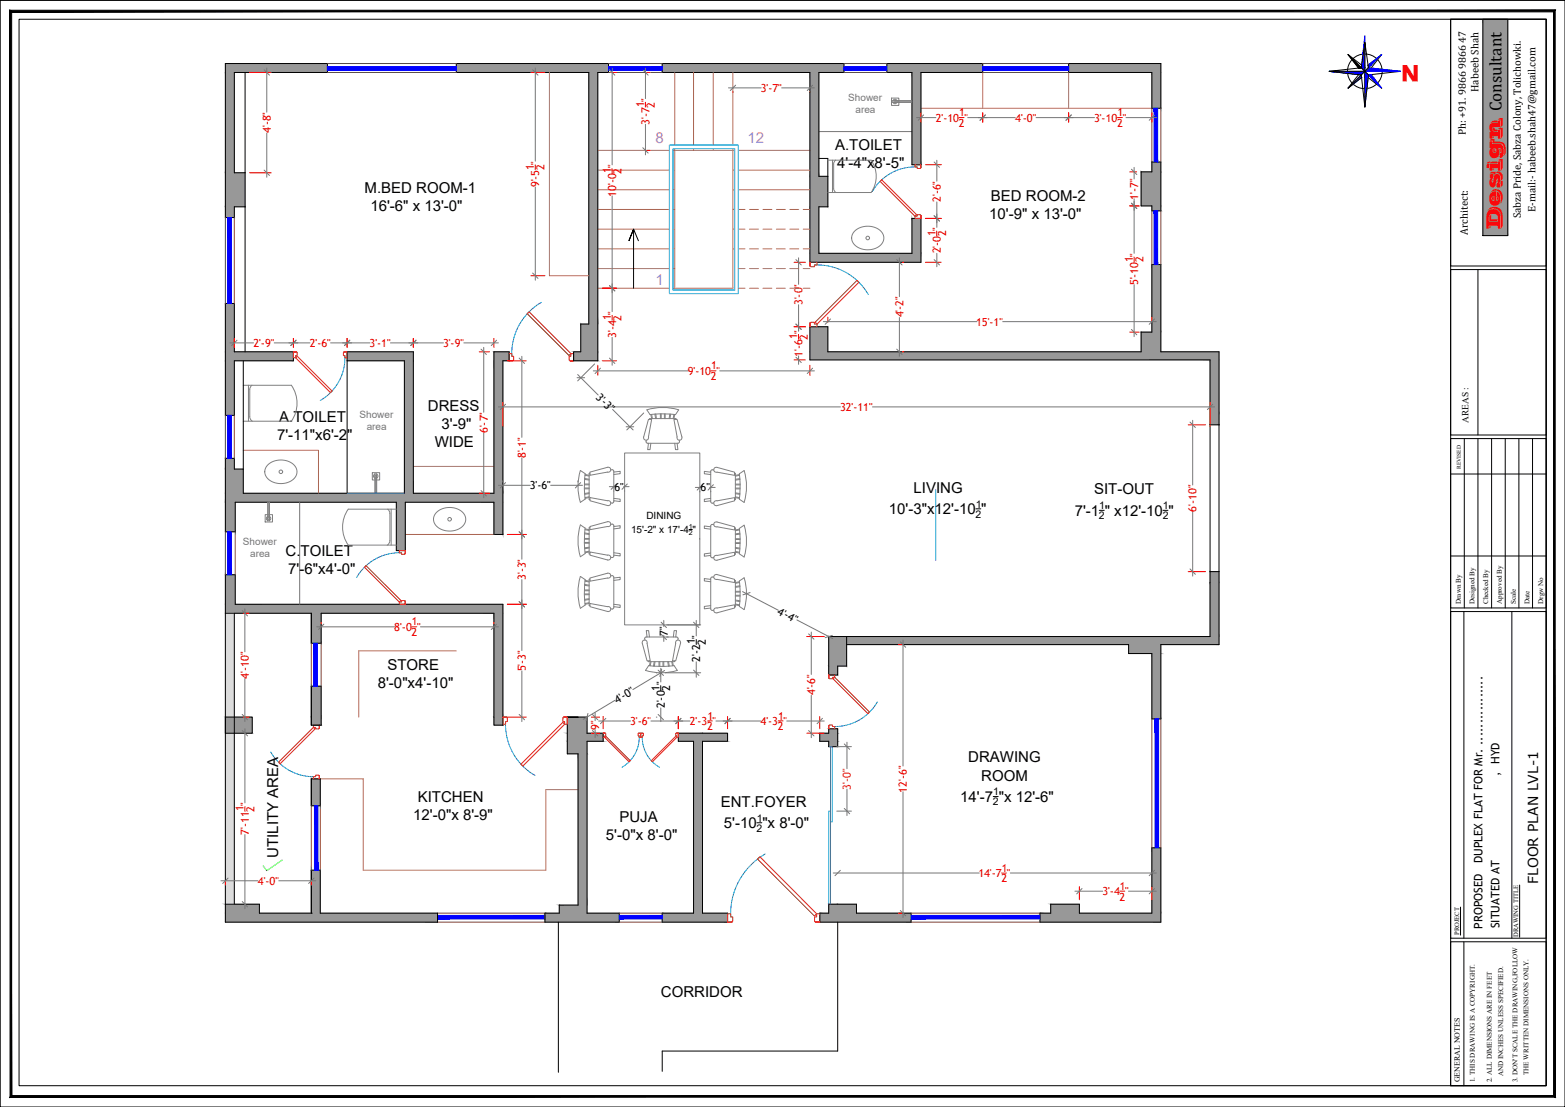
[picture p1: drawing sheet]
<svg xmlns="http://www.w3.org/2000/svg" width="594mm" height="420mm" viewBox="0 0 594 420" stroke-linecap="round" stroke-linejoin="round" font-family="sans-serif">
<defs><g id="words">
<text font-size="8.5" fill="#f00" x="538.9" y="24.5" transform="rotate(180 538.9 24.5)">N</text>
<text font-size="7.8" fill="#f00" x="569.5" y="86.9" transform="rotate(-90 569.5 86.9)">Design</text>
<text font-size="6.5" x="570" y="42.2" transform="rotate(-90 570 42.2)">Consultant</text>
<g font-size="5.7" fill="#f0f">
<text x="248.9" y="54.2">8</text>
<text x="283.7" y="54.2">12</text>
<text x="248.9" y="108">1</text>
</g>
<g font-size="5.7">
<text x="317" y="57">A.TOILET</text>
<text x="317.8" y="63.8">4'-4&quot;x8'-5&quot;</text>
<text x="138.4" y="73.4">M.BED ROOM-1</text>
<text x="376.1" y="76.2">BED ROOM-2</text>
<text x="140.6" y="80.3">16'-6&quot; x 13'-0&quot;</text>
<text x="375.5" y="83">10'-9&quot; x 13'-0&quot;</text>
<text x="106" y="160.1">A.TOILET</text>
<text x="162.4" y="156.1">DRESS</text>
<text x="105.2" y="166.9">7'-11&quot;x6'-2&quot;</text>
<text x="167.6" y="162.9">3'-9&quot;</text>
<text x="165" y="169.7">WIDE</text>
<text x="346.8" y="187">LIVING</text>
<text x="415.3" y="187.6">SIT-OUT</text>
<text x="337.4" y="195.2">10'-3&quot;x12'-10 &quot;</text>
<text x="408" y="195.7">7'-1 &quot; x12'-10 &quot;</text>
<text x="108.4" y="211">C.TOILET</text>
<text x="109.4" y="217.9">7'-6&quot;x4'-0&quot;</text>
<text x="147" y="254.2">STORE</text>
<text x="143.4" y="261.1">8'-0&quot;x4'-10&quot;</text>
<text x="367.6" y="289.4">DRAWING</text>
<text x="372.5" y="296.2">ROOM</text>
<text x="158.6" y="304.6">KITCHEN</text>
<text x="364.5" y="304.4">14'-7 &quot;x 12'-6&quot;</text>
<text x="156.8" y="311.4">12'-0&quot;x 8'-9&quot;</text>
<text x="273.6" y="306.2">ENT.FOYER</text>
<text x="235.2" y="312.1">PUJA</text>
<text x="274.8" y="314.3">5'-10 &quot;x 8'-0&quot;</text>
<text x="230" y="318.9">5'-0&quot;x 8'-0&quot;</text>
<text x="105.6" y="325.6" transform="rotate(-90 105.6 325.6)">UTILITY AREA</text>
<text x="250.9" y="378.3">CORRIDOR</text>
</g>
<text font-size="5.3" x="583.9" y="335.5" transform="rotate(-90 583.9 335.5)">FLOOR PLAN LVL-1</text>
<g font-size="4.5">
<text x="569.3" y="294.3" transform="rotate(-90 569.3 294.3)">, HYD</text>
<text x="562.8" y="327.6" transform="rotate(-90 562.8 327.6)">DUPLEX FLAT FOR Mr. ................</text>
<text x="562.8" y="352.5" transform="rotate(-90 562.8 352.5)">PROPOSED</text>
<text x="569.3" y="352.3" transform="rotate(-90 569.3 352.3)">SITUATED AT</text>
</g>
<g font-size="4.2" fill="#f00">
<text x="288.8" y="34.9">3'-7&quot;</text>
<text x="244.5" y="40.7" transform="rotate(-90 244.5 40.7)">1</text>
<text x="248.6" y="40.8" transform="rotate(-90 248.6 40.8)">2</text>
<text x="246.5" y="47.3" transform="rotate(-90 246.5 47.3)">3'-7 &quot;</text>
<text x="355.2" y="46.1">2'-10 &quot;</text>
<text x="364.1" y="44.1">1</text>
<text x="385.4" y="46.1">4'-0&quot;</text>
<text x="415.3" y="46.1">3'-10 &quot;</text>
<text x="424.2" y="44.1">1</text>
<text x="102.8" y="50.5" transform="rotate(-90 102.8 50.5)">4'-8&quot;</text>
<text x="364" y="48.2">2</text>
<text x="424" y="48.2">2</text>
<text x="202.7" y="64.4" transform="rotate(-90 202.7 64.4)">1</text>
<text x="206.8" y="64.6" transform="rotate(-90 206.8 64.6)">2</text>
<text x="231.8" y="65.8" transform="rotate(-90 231.8 65.8)">1</text>
<text x="233.9" y="63.8" transform="rotate(-90 233.9 63.8)">&quot;</text>
<text x="235.9" y="66" transform="rotate(-90 235.9 66)">2</text>
<text x="204.7" y="71.1" transform="rotate(-90 204.7 71.1)">9'-5 &quot;</text>
<text x="233.9" y="74.7" transform="rotate(-90 233.9 74.7)">10'-0</text>
<text x="357.1" y="76.7" transform="rotate(-90 357.1 76.7)">2'-6&quot;</text>
<text x="432" y="75.8" transform="rotate(-90 432 75.8)">1'-7&quot;</text>
<text x="355.1" y="89.6" transform="rotate(-90 355.1 89.6)">1</text>
<text x="359.2" y="89.7" transform="rotate(-90 359.2 89.7)">2</text>
<text x="357.1" y="96.2" transform="rotate(-90 357.1 96.2)">2'-0 &quot;</text>
<text x="430" y="99.4" transform="rotate(-90 430 99.4)">1</text>
<text x="434.1" y="99.5" transform="rotate(-90 434.1 99.5)">2</text>
<text x="432" y="108.3" transform="rotate(-90 432 108.3)">5'-10 &quot;</text>
<text x="304.7" y="115.8" transform="rotate(-90 304.7 115.8)">3'-0&quot;</text>
<text x="231.8" y="121.5" transform="rotate(-90 231.8 121.5)">1</text>
<text x="235.9" y="121.7" transform="rotate(-90 235.9 121.7)">2</text>
<text x="342.9" y="120.5" transform="rotate(-90 342.9 120.5)">4'-2&quot;</text>
<text x="370.5" y="123.6">15'-1&quot;</text>
<text x="96.2" y="131.6">2'-9&quot;</text>
<text x="117.6" y="131.6">2'-6&quot;</text>
<text x="140.3" y="131.7">3'-1&quot;</text>
<text x="168.2" y="131.6">3'-9&quot;</text>
<text x="233.9" y="128.2" transform="rotate(-90 233.9 128.2)">3'-4 &quot;</text>
<text x="302.6" y="128.8" transform="rotate(-90 302.6 128.8)">1</text>
<text x="306.7" y="128.9" transform="rotate(-90 306.7 128.9)">2</text>
<text x="304.7" y="135.4" transform="rotate(-90 304.7 135.4)">1'-6 &quot;</text>
<text x="261.1" y="142.3">9'-10 &quot;</text>
<text x="269.9" y="140.2">1</text>
<text x="269.8" y="144.3">2</text>
<text x="318.9" y="156">32'-11&quot;</text>
<text x="185.1" y="164.4" transform="rotate(-90 185.1 164.4)">6'-7&quot;</text>
<text x="199.6" y="173.9" transform="rotate(-90 199.6 173.9)">8'-1&quot;</text>
<text x="454.3" y="194.2" transform="rotate(-90 454.3 194.2)">6'-10&quot;</text>
<text x="199.6" y="220.1" transform="rotate(-90 199.6 220.1)">3'-3&quot;</text>
<text x="149.7" y="239.4">8'-0 &quot;</text>
<text x="156.3" y="237.4">1</text>
<text x="156.2" y="241.5">2</text>
<text x="94.5" y="257.5" transform="rotate(-90 94.5 257.5)">4'-10&quot;</text>
<text x="199.6" y="254.8" transform="rotate(-90 199.6 254.8)">5'-3&quot;</text>
<text x="309.5" y="263.9" transform="rotate(-90 309.5 263.9)">4'-6&quot;</text>
<text x="239.2" y="275.2">3'-6&quot;</text>
<text x="261.9" y="275.2">2'-3 &quot;</text>
<text x="268.5" y="273.1">1</text>
<text x="288.7" y="275.2">4'-3 &quot;</text>
<text x="295.4" y="273.1">1</text>
<text x="227.4" y="277" transform="rotate(-90 227.4 277)">9&quot;</text>
<text x="268.4" y="277.2">2</text>
<text x="295.3" y="277.2">2</text>
<text x="344.3" y="300.9" transform="rotate(-90 344.3 300.9)">12'-6&quot;</text>
<text x="92.5" y="308" transform="rotate(-90 92.5 308)">1</text>
<text x="96.6" y="308.1" transform="rotate(-90 96.6 308.1)">2</text>
<text x="94.5" y="316.9" transform="rotate(-90 94.5 316.9)">7'-11 &quot;</text>
<text x="97.9" y="335.8">4'-0&quot;</text>
<text x="371.4" y="332.9">14'-7 &quot;</text>
<text x="380.1" y="334.9">2</text>
<text x="380.3" y="330.8">1</text>
<text x="418.5" y="339.8">3'-4 &quot;</text>
<text x="425" y="341.8">2</text>
<text x="425.1" y="337.7">1</text>
</g>
<g font-size="4.2">
<text x="225.9" y="150.9" transform="rotate(45 225.9 150.9)">3'-3&quot;</text>
<text x="201.1" y="185.7">3'-6&quot;</text>
<text x="233.3" y="186.2">6&quot;</text>
<text x="265.9" y="186.5">6&quot;</text>
<text x="294.8" y="233" transform="rotate(27 294.8 233)">4'-4&quot;</text>
<text x="253.5" y="241.3" transform="rotate(-90 253.5 241.3)">7&quot;</text>
<text x="263.8" y="244.6" transform="rotate(-90 263.8 244.6)">1</text>
<text x="267.9" y="244.7" transform="rotate(-90 267.9 244.7)">2</text>
<text x="265.8" y="251.3" transform="rotate(-90 265.8 251.3)">2'-2 &quot;</text>
<text x="250.3" y="262.1" transform="rotate(-90 250.3 262.1)">1</text>
<text x="254.4" y="262.2" transform="rotate(-90 254.4 262.2)">2</text>
<text x="234.2" y="267.1" transform="rotate(-31 234.2 267.1)">4'-0&quot;</text>
<text x="252.3" y="268.8" transform="rotate(-90 252.3 268.8)">2'-0 &quot;</text>
</g>
<text font-size="4.2" fill="#ff003f" x="323" y="299.7" transform="rotate(-90 323 299.7)">3'-0&quot;</text>
<g font-size="4.1">
<text x="561.2" y="34.9" transform="rotate(-90 561.2 34.9)">Habeeb Shah</text>
<text x="556.4" y="51.2" transform="rotate(-90 556.4 51.2)">Ph: +91. 9866 9866 47</text>
<text x="577.3" y="82.9" transform="rotate(-90 577.3 82.9)">Sabza Pride, Sabza Colony, Tolichowki.</text>
<text x="582.8" y="80.5" transform="rotate(-90 582.8 80.5)">E-mail:- habeeb.shah47@gmail.com</text>
<text x="557.2" y="89.2" transform="rotate(-90 557.2 89.2)">Architect:</text>
</g>
<g font-size="4">
<text x="370.3" y="196.5">2</text>
<text x="370.4" y="192.7">1</text>
<text x="417.2" y="197">2</text>
<text x="417.3" y="193.2">1</text>
<text x="441.4" y="197">2</text>
<text x="441.5" y="193.2">1</text>
<text x="376.9" y="305.7">2</text>
<text x="377" y="301.9">1</text>
<text x="287.3" y="311.8">1</text>
<text x="287.2" y="315.6">2</text>
</g>
<g font-size="3.8" fill="#767676">
<text x="322" y="38.2">Shower</text>
<text x="324.8" y="42.8">area</text>
<text x="136.5" y="158.7">Shower</text>
<text x="139.2" y="163.3">area</text>
<text x="92.2" y="206.9">Shower</text>
<text x="95" y="211.4">area</text>
</g>
<g font-size="3.8">
<text x="245.4" y="196.9">DINING</text>
<text x="239.5" y="202.3">15'-2&quot; x 17'-4 &quot;</text>
</g>
<text font-size="3.6" x="557.5" y="160.5" transform="rotate(-90 557.5 160.5)">AREAS :</text>
<text font-size="3" x="554.2" y="410.8" transform="rotate(-90 554.2 410.8)">GENERAL NOTES</text>
<g font-size="2.7">
<text x="261.5" y="203.2">2</text>
<text x="261.5" y="200.7">1</text>
<text x="554.6" y="229.3" transform="rotate(-90 554.6 229.3)">Drawn By</text>
<text x="559.7" y="229.3" transform="rotate(-90 559.7 229.3)">Designed By</text>
<text x="564.9" y="229.3" transform="rotate(-90 564.9 229.3)">Checked By</text>
<text x="570.1" y="229.3" transform="rotate(-90 570.1 229.3)">Approved By</text>
<text x="575.4" y="229.2" transform="rotate(-90 575.4 229.2)">Scale</text>
<text x="580.6" y="229.2" transform="rotate(-90 580.6 229.2)">Date</text>
<text x="585.8" y="229.2" transform="rotate(-90 585.8 229.2)">Drgw No</text>
<text x="559.9" y="410.7" transform="rotate(-90 559.9 410.7)">1. THIS DRAWING IS A COPYRIGHT.</text>
<text x="566.4" y="410.7" transform="rotate(-90 566.4 410.7)">2. ALL DIMENSIONS ARE IN FEET</text>
<text x="570.6" y="408.5" transform="rotate(-90 570.6 408.5)">AND INCHES UNLESS SPECIFIED.</text>
<text x="576.1" y="410.8" transform="rotate(-90 576.1 410.8)">3. DON'T SCALE THE DRAWING,FOLLOW</text>
<text x="580.2" y="408.1" transform="rotate(-90 580.2 408.1)">THE WRITTEN DIMENSIONS ONLY.</text>
</g>
<g font-size="2.5">
<text x="553.9" y="354.9" transform="rotate(-90 553.9 354.9)">PROJECT</text>
<text x="576.3" y="355.7" transform="rotate(-90 576.3 355.7)">DRAWING TITLE</text>
</g>
<text font-size="2.2" x="554.5" y="178" transform="rotate(-90 554.5 178)">REVISED</text>
</g></defs>
<!-- layer: wall hatch -->
<g fill="#989898" stroke="#989898" stroke-width=".38">
<path d="M85.6 24.1l38.7 3.4v-3.4zM85.6 24.1l38.7 3.4h-38.7z"/>
<path d="M85.6 27.5l3.4 38.1v-38.1zM85.6 27.5l3.4 38.1h-3.4z"/>
<path d="M85.6 65.6l7.4 12.9v-12.9zM85.6 65.6l7.4 12.9h-7.4z"/>
<path d="M85.6 78.5l3.4 4.1v-4.1zM85.6 78.5l3.4 4.1h-3.4z"/>
<path d="M459.3 217l3.4 4v-4zM459.3 217l3.4 4h-3.4z"/>
<path d="M459.3 221l3.4 20.6v-20.6zM459.3 221l3.4 20.6h-3.4z"/>
<path d="M321.4 241.6l141.3 3.1v-3.1zM321.4 241.6l141.3 3.1h-141.3z"/>
<path d="M428.4 244.7l12.3 3.4v-3.4zM428.4 244.7l12.3 3.4h-12.3z"/>
<path d="M437.3 248.1l3.4 24.8v-24.8zM437.3 248.1l3.4 24.8h-3.4z"/>
<path d="M437.3 321.8l3.4 24.8v-24.8zM437.3 321.8l3.4 24.8h-3.4z"/>
<path d="M398.9 343.2l10.8 3.4v-3.4zM398.9 343.2l10.8 3.4h-10.8z"/>
<path d="M394.8 346.6l45.9 3.4v-3.4zM394.8 346.6l45.9 3.4h-45.9z"/>
<path d="M314.6 241.6l6.8 11.2v-11.2zM314.6 241.6l6.8 11.2h-6.8z"/>
<path d="M314.6 252.8l3.4 3.4v-3.4zM314.6 252.8l3.4 3.4h-3.4z"/>
<path d="M314.6 276.6l3.4 1.7v-1.7zM314.6 276.6l3.4 1.7h-3.4z"/>
<path d="M311.2 278.3l6.8 3.1v-3.1zM311.2 278.3l6.8 3.1h-6.8z"/>
<path d="M314.6 281.4l3.4 2v-2zM314.6 281.4l3.4 2h-3.4z"/>
<path d="M314.6 343.2l3.4 3.4v-3.4zM314.6 343.2l3.4 3.4h-3.4z"/>
<path d="M311.2 346.6l34.6 3.4v-3.4zM311.2 346.6l34.6 3.4h-34.6z"/>
<path d="M266.7 278.3l9.5 3.1v-3.1zM266.7 278.3l9.5 3.1h-9.5z"/>
<path d="M257.5 278.3l9.2 3.1v-3.1zM257.5 278.3l9.2 3.1h-9.2z"/>
<path d="M263.3 281.4l3.4 65.2v-65.2zM263.3 281.4l3.4 65.2h-3.4z"/>
<path d="M251.4 346.6l24.8 3.4v-3.4zM251.4 346.6l24.8 3.4h-24.8z"/>
<path d="M215.4 272.2l7.4 6.1v-6.1zM215.4 272.2l7.4 6.1h-7.4z"/>
<path d="M215.4 278.3l13.6 3.1v-3.1zM215.4 278.3l13.6 3.1h-13.6z"/>
<path d="M215.4 281.4l7.4 4.7v-4.7zM215.4 281.4l7.4 4.7h-7.4z"/>
<path d="M219.4 286.1l3.4 57.4v-57.4zM219.4 286.1l3.4 57.4h-3.4z"/>
<path d="M212.3 343.5l10.5 3.1v-3.1zM212.3 343.5l10.5 3.1h-10.5z"/>
<path d="M206.9 346.6l28.2 3.4v-3.4zM206.9 346.6l28.2 3.4h-28.2z"/>
<path d="M118.2 330.3l3.4 16.3v-16.3zM118.2 330.3l3.4 16.3h-3.4z"/>
<path d="M85.6 343.2l12.9 3.4v-3.4zM85.6 343.2l12.9 3.4h-12.9z"/>
<path d="M85.6 346.6l80.5 3.4v-3.4zM85.6 346.6l80.5 3.4h-80.5z"/>
<path d="M118.2 295.6l3.4 10.2v-10.2zM118.2 295.6l3.4 10.2h-3.4z"/>
<path d="M118.2 260.5l3.7 11.7v-11.7zM118.2 260.5l3.7 11.7h-3.7z"/>
<path d="M118.2 272.2l3.7 3v-3zM118.2 272.2l3.7 3h-3.7z"/>
<path d="M85.6 218.1l3.7 11.3v-11.3zM85.6 218.1l3.7 11.3h-3.7z"/>
<path d="M85.6 229.4l105.3 3.4v-3.4zM85.6 229.4l105.3 3.4h-105.3z"/>
<path d="M118.2 232.8l3.7 11.3v-11.3zM118.2 232.8l3.7 11.3h-3.7z"/>
<path d="M187.5 232.8l3.4 39.4v-39.4zM187.5 232.8l3.4 39.4h-3.4z"/>
<path d="M187.5 272.2l3.4 3v-3zM187.5 272.2l3.4 3h-3.4z"/>
<path d="M85.6 115.2l3.4 18.3v-18.3zM85.6 115.2l3.4 18.3h-3.4z"/>
<path d="M85.6 133.5l25.8 3.4v-3.4zM85.6 133.5l25.8 3.4h-25.8z"/>
<path d="M85.6 136.9l3.4 20.8v-20.8zM85.6 136.9l3.4 20.8h-3.4z"/>
<path d="M187.5 133.5l5.8 3.4v-3.4zM187.5 133.5l5.8 3.4h-5.8z"/>
<path d="M131.8 133.5l25.1 3.4v-3.4zM131.8 133.5l25.1 3.4h-25.1z"/>
<path d="M85.6 174l3.4 4v-4zM85.6 174l3.4 4h-3.4z"/>
<path d="M187.5 136.9l3.4 50.3v-50.3zM187.5 136.9l3.4 50.3h-3.4z"/>
<path d="M153.5 136.9l3.4 50.3v-50.3zM153.5 136.9l3.4 50.3h-3.4z"/>
<path d="M85.6 178l6.7 9.2v-9.2zM85.6 178l6.7 9.2h-6.7z"/>
<path d="M85.6 187.2l105.3 3.4v-3.4zM85.6 187.2l105.3 3.4h-105.3z"/>
<path d="M85.6 190.6l3.7 11.2v-11.2zM85.6 190.6l3.7 11.2h-3.7z"/>
<path d="M187.5 190.6l3.4 12.3v-12.3zM187.5 190.6l3.4 12.3h-3.4z"/>
<path d="M150.5 190.6l3.4 18.4v-18.4zM150.5 190.6l3.4 18.4h-3.4z"/>
<path d="M173.2 24.1l57.8 3.4v-3.4zM173.2 24.1l57.8 3.4h-57.8z"/>
<path d="M223.5 27.5l3.4 95.5v-95.5zM223.5 27.5l3.4 95.5h-3.4z"/>
<path d="M220.5 123l6.4 10.5v-10.5zM220.5 123l6.4 10.5h-6.4z"/>
<path d="M217.7 133.5l9.2 3.4v-3.4zM217.7 133.5l9.2 3.4h-9.2z"/>
<path d="M405.7 24.1l35 3.4v-3.4zM405.7 24.1l35 3.4h-35z"/>
<path d="M437.3 27.5l3.4 13.6v-13.6zM437.3 27.5l3.4 13.6h-3.4z"/>
<path d="M251.4 24.1l69 3.4v-3.4zM251.4 24.1l69 3.4h-69z"/>
<path d="M307.4 27.5l3.4 39.4v-39.4zM307.4 27.5l3.4 39.4h-3.4z"/>
<path d="M307.4 66.9l6.8 11.6v-11.6zM307.4 66.9l6.8 11.6h-6.8z"/>
<path d="M346.2 82.9l3.4 13.3v-13.3zM346.2 82.9l3.4 13.3h-3.4z"/>
<path d="M307.4 78.5l3.4 17.7v-17.7zM307.4 78.5l3.4 17.7h-3.4z"/>
<path d="M307.4 96.2l42.2 3.4v-3.4zM307.4 96.2l42.2 3.4h-42.2z"/>
<path d="M336.7 24.1l36.3 3.4v-3.4zM336.7 24.1l36.3 3.4h-36.3z"/>
<path d="M346.2 27.5l3.4 35v-35zM346.2 27.5l3.4 35h-3.4z"/>
<path d="M437.3 61.5l3.4 3.7v-3.7zM437.3 61.5l3.4 3.7h-3.4z"/>
<path d="M433.2 65.2l7.5 12.9v-12.9zM433.2 65.2l7.5 12.9h-7.5z"/>
<path d="M437.3 78.1l3.4 1.9v-1.9zM437.3 78.1l3.4 1.9h-3.4z"/>
<path d="M437.3 100.4l3.4 25.7v-25.7zM437.3 100.4l3.4 25.7h-3.4z"/>
<path d="M433.2 126.1l7.5 7.4v-7.4zM433.2 126.1l7.5 7.4h-7.5z"/>
<path d="M307.4 124l6.8 9.5v-9.5zM307.4 124l6.8 9.5h-6.8z"/>
<path d="M307.4 133.5l155.3 3.1v-3.1zM307.4 133.5l155.3 3.1h-155.3z"/>
<path d="M459.3 136.6l3.4 20.6v-20.6zM459.3 136.6l3.4 20.6h-3.4z"/>
<path d="M459.3 157.2l3.4 4v-4zM459.3 157.2l3.4 4h-3.4z"/>
<path d="M318 343.2l7.1 3.4v-3.4zM318 343.2l7.1 3.4h-7.1z"/>
<path d="M85.6 272.2l10.2 6.1v-6.1zM85.6 272.2l10.2 6.1h-10.2z"/>
</g>
<path d="M85.6 232.8l3.4 110.4v-110.4zM85.6 232.8l3.4 110.4h-3.4z" fill="#dcdcdc" stroke="#dcdcdc" stroke-width=".38"/>
<!-- layer: wall -->
<g fill="none" stroke="#000" stroke-width=".38">
<path d="M93 27.5v106M173.2 24.1h57.8v3.4h-4.1v109.4h-9.2v-3.4h2.8v-10.5h3v-95.5h-50.3zM336.7 24.1h36.3v3.4h-23.4v35h-3.4v-35h-9.5zM405.7 24.1h35v17h-3.4v-13.6h-31.6zM93 65.6h-4v-38.1h35.3v-3.4h-38.7v58.5h3.4v-4.1h4M310.8 60.1h3.4v18.4h-3.4v17.7h35.4v-13.3h3.4v16.7h-42.2v-72.1h-56v-3.4h69v3.4h-9.6v39.4h3.4M433.2 65.2h4.1v-3.7h3.4v18.5h-3.4v-1.9h-4.1zM242.3 91.4l-1.8-4.4-1.8 4.5 1.8-4.5v22.4M85.6 115.2h3.4v18.3h22.4v3.4h-22.4v20.8h-3.4zM92.3 136.9v50.3h61.2v-50.3h-21.7M307.4 124h6.8v9.5h119v-7.4h4.1v-25.7h3.4v33.1h22v27.7h-3.4v-24.6h-151.9zM92.3 178h-3.3v-4h-3.4v27.8h3.7v-11.2h61.2v18.4h3.4v-18.4h33.6v12.3h3.4v-66h2.4v-3.4h-5.8v53.7h-30.6v-53.7h-25.1v53.7"/>
<path d="M85.6 232.8h32.6v11.3h3.7v-11.3h65.6v42.4h3.4v-45.8h-101.6v-11.3h-3.7v131.9h80.5v-3.4h-44.5v-16.3h-3.4v16.3M89 232.8v110.4M321.4 241.6v11.2h-3.4v3.4h-3.4v-14.6h144.7v-24.6h3.4v27.7h-22v28.2h-3.4v-24.8h-8.9v-3.4h-107M85.6 272.2h10.2v6.1h-10.2zM118.2 260.5h3.7v14.7h-3.7zM215.4 272.2v13.9h4v57.4h-7.1v3.1h-5.4v3.4h28.2v-3.4h-12.3v-65.2h6.2v-3.1h-6.2v-6.1h-7.4h4M257.5 278.3h18.7v3.1h-9.5v65.2h9.5v3.4h-24.8v-3.4h11.9v-65.2h-5.8zM311.2 278.3h3.4v-1.7h3.4v6.8h-3.4v-2h-3.4zM118.2 295.6h3.4v10.2h-3.4zM85.6 343.2h12.9v3.4h20M212 350v57M311.2 346.6h3.4v-3.4h10.5v3.4h20.7v3.4h-34.6z"/>
<path d="M318 350v48.9h-66.6v7.7M394.8 346.6h4.1v-3.4h10.8v3.4h27.6v-24.8h3.4v28.2h-45.9z"/>
</g>
<!-- layer: window -->
<g fill="none" stroke="#724739" stroke-width=".38">
<path d="M124.3 24.1h48.9M124.3 27.5h48.9M231 24.1h20.4M231 27.5h20.4M320.4 24.1h16.3M320.4 27.5h16.3M373 24.1h32.7M373 27.5h32.7M437.3 41.1v20.4M440.7 41.1v20.4M85.6 82.6v32.6M89 82.6v32.6"/>
<path d="M437.3 80v20.4M440.7 80v20.4M85.6 157.7v16.3M89 157.7v16.3M85.6 201.8v16.3M89.3 201.8v16.3M118.2 244.1v16.4M121.9 244.1v16.4M437.3 272.9v48.9M440.7 272.9v48.9M118.2 305.8v24.5M121.6 305.8v24.5"/>
<path d="M166.1 346.6h40.8M166.1 350h40.8M235.1 346.6h16.3M235.1 350h16.3M345.8 346.6h49M345.8 350h49"/>
</g>
<g fill="#00f" stroke="#00f" stroke-width=".38">
<path d="M166.1 348.8h40.8v-1.4zM166.1 347.4h40.8l-40.8 1.4z"/>
<path d="M345.8 348.8h49v-1.4zM345.8 347.4h49l-49 1.4z"/>
<path d="M438.4 272.9v48.9h1.4zM438.4 272.9h1.4v48.9z"/>
<path d="M438.1 41.1l1.4 20.4v-20.4zM438.1 41.1l1.4 20.4h-1.4z"/>
<path d="M438.1 80v20.4h1.4zM438.1 80h1.4v20.4z"/>
<path d="M86.4 82.6v32.6h1.4zM86.4 82.6h1.4v32.6z"/>
<path d="M124.3 26.7h48.9v-1.4zM124.3 25.3h48.9l-48.9 1.4z"/>
<path d="M86.4 157.7v16.3h1.4zM86.4 157.7h1.4v16.3z"/>
<path d="M119.4 305.8v24.5h1.3zM119.4 305.8h1.3v24.5z"/>
<path d="M235.1 347.4v1.4l16.3-1.4zM235.1 348.8l16.3-1.4v1.4z"/>
<path d="M86.4 201.8v16.3h1.4zM86.4 201.8h1.4v16.3z"/>
<path d="M119 244.1v16.4h1.4zM119 244.1h1.4v16.4z"/>
<path d="M373 26.7h32.7v-1.4zM373 25.3h32.7l-32.7 1.4z"/>
<path d="M320.4 26.7h16.3v-1.4zM320.4 25.3h16.3l-16.3 1.4z"/>
<path d="M231 26.7h20.4v-1.4zM231 25.3h20.4l-20.4 1.4z"/>
</g>
<!-- layer: wall -->
<path d="M208.6 27.5v77.1h14.9M373 27.5v13.6M405.7 27.5v13.6M349.6 41.1h87.7M92.3 170.9h28.6v16.3M156.9 177h30.6M153.9 202.9h33.6M173.2 247h-37v25.2M121.6 295.6h16.3v34.7h69.3v-30.6h12.2" fill="none" stroke="#b8735c" stroke-width=".38"/>
<path d="M310.8 49.9h35.4M113.8 190.6v38.8" fill="none" stroke="#767676" stroke-width=".38"/>
<!-- layer: STEP -->
<g fill="none" stroke="#b8735c" stroke-width=".38">
<path d="M256.1 27.5v27.5M263.3 27.5v27.5M270.8 27.5v27.5M278.2 27.5v27.5M226.9 57.1h27.2M255.5 57.1h23.4M256.1 56.4v53M263.3 56.4v.7M270.8 56.4v.7M278.2 56.4v53h-22.7M280.3 57.1h27.1M226.9 64.6h27.2"/>
<path d="M226.9 72h27.2M226.9 79.5h27.2M255.5 64.6h.6M255.5 72h.6M255.5 79.5h.6M278.2 64.6h.7M278.2 72h.7M278.2 79.5h.7M280.3 64.6h27.1M280.3 72h27.1M280.3 79.5h2.5M284.5 79.5h3.4"/>
<path d="M289.6 79.5h3.4M294.7 79.5h3.4M299.8 79.5h3.4M304.9 79.5h2.5M226.9 87h27.2M226.9 94.5h27.2M255.5 87h.6M255.5 94.5h.6M278.2 87h.7M278.2 94.5h.7M280.3 87h2.5M280.3 94.5h2.5"/>
<path d="M284.5 87h3.4M284.5 94.5h3.4M289.6 87h3.4M289.6 94.5h3.4M294.7 87h3.4M294.7 94.5h3.4M299.8 87h3.4M299.8 94.5h3.4M304.9 87h2.5M304.9 94.5h2.5M226.9 101.9h27.2M226.9 109.4h27.2"/>
<path d="M255.5 101.9h.6M280.3 101.9h2.5M280.3 109.4h2.5M284.5 101.9h3.4M284.5 109.4h3.4M289.6 101.9h3.4M289.6 109.4h3.4M294.7 101.9h3.4M294.7 109.4h3.4M299.8 101.9h3.4M299.8 109.4h3.4M304.9 101.9h2.5"/>
<path d="M304.9 109.4h2.5"/>
</g>
<!-- layer: window -->
<path d="M459.3 161.2v55.8M462.7 161.2v55.8" fill="none" stroke="#000" stroke-width=".38"/>
<!-- layer: STEP -->
<path d="M254.1 55h26.2v56.4h-26.2zM255.5 56.4h23.4v53.7h-23.4z" fill="none" stroke="#00a5dd" stroke-width=".38"/>
<!-- layer: doors -->
<g fill="#b82e00" stroke="#b82e00" stroke-width=".38">
<circle cx="217.7" cy="136.9" r=".04"/>
<circle cx="349.6" cy="82.9" r=".04"/>
<circle cx="307.4" cy="124" r=".04"/>
<circle cx="111.4" cy="133.5" r=".04"/>
<circle cx="153.9" cy="229.4" r=".04"/>
<circle cx="121.2" cy="275.2" r=".04"/>
<circle cx="314.6" cy="256.2" r=".04"/>
<circle cx="311.2" cy="350" r=".04"/>
<circle cx="215.4" cy="272.2" r=".04"/>
<circle cx="257.5" cy="278.3" r=".04"/>
<circle cx="229" cy="278.3" r=".04"/>
</g>
<g fill="none" stroke="#008ab8" stroke-width=".38">
<path d="M331.2 72.5l-.1 .2M331.6 72l-.3 .3M331.9 71.4l-.2 .4M332.3 70.9l-.3 .4M332.7 70.4l-.3 .3M333.1 69.9l-.3 .3M333.5 69.4l-.3 .4M333.9 69l-.3 .3M334.4 68.5l-.3 .3M334.9 68.1l-.3 .3M335.3 67.7l-.3 .3M335.8 67.3l-.3 .2"/>
<path d="M336.4 66.9l-.4 .3M336.9 66.5l-.4 .3M337.4 66.2l-.3 .2M338 65.9l-.4 .2M338.5 65.5l-.4 .3M339.1 65.3l-.4 .2M339.7 65l-.4 .2M340.2 64.7l-.3 .2M340.8 64.5l-.4 .2M341.4 64.3l-.4 .1M342 64.1l-.4 .1M342.7 63.9l-.4 .2"/>
<path d="M343.3 63.8l-.4 .1M343.9 63.7h-.4M344.5 63.6h-.4M345.2 63.5h-.5M345.8 63.4l-.4 .1M346.4 63.4h-.4M347.1 63.4h-.5M347.3 63.3l.4 .1M347.9 63.4h.3M199.7 119.6l-.3 .3M200.1 119.1l-.3 .3M200.5 118.7l-.3 .3"/>
<path d="M201 118.2l-.3 .3M201.4 117.8l-.3 .3M201.9 117.3l-.3 .3M202.4 116.9l-.3 .3M202.9 116.5l-.3 .3M203.4 116.1l-.3 .3M203.9 115.8l-.3 .2M204.5 115.4l-.4 .2M205 115.1l-.4 .2M205.5 114.8l-.3 .2M309.5 100.6h-.4M310.2 100.6h-.5"/>
<path d="M310.4 100.6h.4M311 100.6h.4M311.6 100.6h.5M312.3 100.7h.4M312.9 100.7l.4 .1M313.5 100.8l.5 .1M314.2 100.9l.4 .1M314.8 101l.4 .1M315.4 101.2l.4 .1M316 101.3l.4 .1M316.6 101.5l.4 .1M317.2 101.7l.5 .1"/>
<path d="M317.9 101.9l.3 .2M318.4 102.1l.4 .2M319 102.4l.4 .2M319.6 102.6l.4 .2M320.2 102.9l.4 .2M320.8 103.2l.3 .2M321.3 103.5l.4 .2M321.9 103.8l.3 .3M322.4 104.2l.4 .2M322.9 104.5l.4 .3M323.5 104.9l.3 .3M324 105.3l.3 .3"/>
<path d="M324.5 105.7l.3 .3M324.9 106.1l.4 .3M325.4 106.5l.3 .3M325.9 107l.3 .3M326.3 107.4l.3 .3M326.8 107.9l.2 .3M327.2 108.4l.3 .3M327.6 108.8l.3 .4M328 109.3l.2 .4M328.4 109.9l.2 .3M328.7 110.4l.3 .3M329.1 110.9l.2 .4"/>
<path d="M329.4 111.5l.2 .3M130.5 139.8l-.1 .5M130.6 139.2l-.1 .4M130.7 138.6v.4M130.8 138v.4M130.9 137.3l-.1 .4M130.9 136.7v.4M130.9 135v.2M130.9 135.4v.4M130.9 136v.5M194.3 134.2v.5M194.3 133.6v.4"/>
<path d="M194.3 134.9v.3M194.3 133v.4M194.4 132.3l-.1 .4M194.4 131.7v.4M194.5 131.1l-.1 .4M194.6 130.4l-.1 .4M194.7 129.8l-.1 .4M194.8 129.2v.4M195 128.6l-.1 .4M195.2 127.9l-.2 .4M195.4 127.3l-.2 .4M195.6 126.7l-.2 .4"/>
<path d="M195.8 126.1l-.2 .4M196 125.5l-.1 .4M196.3 125l-.2 .3M196.5 124.4l-.1 .4M196.8 123.8l-.2 .4M197.1 123.3l-.2 .3M197.5 122.7l-.3 .4M197.8 122.2l-.2 .3M198.1 121.6l-.2 .4M198.5 121.1l-.2 .3M198.9 120.6l-.3 .3M199.3 120.1l-.3 .3"/>
<path d="M121.8 151.9l-.2 .1M122.3 151.5l-.3 .3M122.8 151.2l-.3 .2M123.4 150.8l-.4 .3M123.9 150.4l-.4 .3M124.4 150l-.4 .3M124.8 149.6l-.3 .3M125.3 149.2l-.3 .3M125.8 148.7l-.3 .3M126.2 148.3l-.3 .3M126.6 147.8l-.3 .3M127 147.3l-.3 .3"/>
<path d="M127.4 146.8l-.3 .3M127.7 146.2l-.2 .4M128.1 145.7l-.2 .4M128.4 145.2l-.2 .3M128.7 144.6l-.2 .4M129 144l-.2 .4M129.3 143.5l-.2 .3M129.5 142.9l-.1 .4M129.8 142.3l-.2 .4M130 141.7l-.2 .4M130.2 141.1l-.1 .4M130.3 140.5l-.1 .4"/>
<path d="M135.5 219l-.1 .2M135.8 218.4l-.2 .4M136.2 217.9l-.2 .3M136.6 217.4l-.3 .3M137 216.9l-.3 .3M137.4 216.4l-.3 .3M137.8 215.9l-.3 .3M138.2 215.4l-.3 .3M138.7 215l-.3 .3M139.1 214.6l-.3 .2M139.6 214.1l-.3 .3M140.1 213.7l-.3 .3"/>
<path d="M140.6 213.4l-.3 .2M141.1 213l-.3 .2M141.7 212.6l-.4 .3M142.2 212.3l-.3 .2M142.8 212l-.4 .2M143.3 211.7l-.3 .2M143.9 211.4l-.4 .2M144.5 211.2l-.4 .2M145.1 211l-.4 .1M145.7 210.8l-.4 .1M146.3 210.6l-.4 .1M146.9 210.4l-.4 .1"/>
<path d="M147.6 210.2l-.5 .1M148.2 210.1l-.4 .1M148.8 210l-.4 .1M149.4 209.9l-.4 .1M150.1 209.9h-.5M150.7 209.8l-.4 .1M151.3 209.8h-.4M151.6 209.8h.4M152.2 209.8h.2M191.9 275.1v.4M191.9 274.5v.4M191.9 275.7v.5"/>
<path d="M191.9 273.9v.3M191.9 276.4l.1 .4M192 277v.4M192.1 277.6v.5M192.1 278.3l.1 .4M192.3 278.9v.4M192.4 279.5l.1 .4M242.6 279.3v.3M242.6 279.9v.4M243.8 279.9v.4M243.8 279.3v.3M316 275.7h.2"/>
<path d="M316.5 275.8h.4M317.5 275.7l-.4 .1M318.2 275.7h-.5M318.8 275.7h-.4M319.4 275.6h-.4M320.1 275.5l-.5 .1M320.7 275.4h-.4M321.3 275.2l-.4 .1M321.9 275.1l-.4 .1M322.5 274.9l-.4 .1M323.1 274.7l-.4 .1M323.7 274.4l-.4 .2"/>
<path d="M324.3 274.2l-.4 .2M324.9 273.9l-.4 .2M325.5 273.7l-.4 .1M326 273.4l-.3 .2M326.6 273l-.4 .3M327.1 272.7l-.3 .2M327.6 272.3l-.3 .3M328.2 272l-.4 .2M328.7 271.6l-.4 .2M329.1 271.2l-.3 .2M329.6 270.7l-.3 .3M330.1 270.3l-.3 .3"/>
<path d="M330.5 269.8l-.3 .3M330.9 269.4l-.2 .3M331.4 268.9l-.3 .3M331.7 268.4l-.2 .3M332.1 267.8l-.2 .4M332.5 267.3l-.3 .4M332.8 266.8l-.2 .3M333.1 266.4l-.2 .2M102.8 285.4l.1 .2M103 285.8l.2 .4M103.3 286.4l.3 .3M103.7 286.9l.2 .3"/>
<path d="M104.1 287.4l.2 .3M104.5 287.9l.2 .3M104.9 288.4l.3 .3M105.3 288.9l.3 .3M105.7 289.3l.3 .3M106.2 289.8l.3 .2M106.7 290.2l.3 .3M107.2 290.6l.3 .3M107.7 291l.3 .2M108.2 291.4l.3 .2M108.7 291.7l.4 .3M109.2 292.1l.4 .2"/>
<path d="M109.8 292.4l.4 .2M110.4 292.7l.3 .2M110.9 293l.4 .1M111.5 293.2l.4 .2M112.1 293.5l.4 .1M112.7 293.7l.4 .1M113.3 293.9l.4 .1M113.9 294.1l.4 .1M114.5 294.3h.4M115.1 294.4l.5 .1M115.8 294.5l.4 .1M116.4 294.6l.4 .1"/>
<path d="M117 294.7h.4M117.7 294.7l.4 .1M118.3 294.8h.4M118.9 294.8h.5M119.8 294.8h-.2M192.5 280.1l.1 .5M192.7 280.8l.1 .4M192.8 281.4l.2 .4M193 282l.2 .4M193.2 282.6l.2 .4M193.5 283.2l.1 .4M193.7 283.8l.2 .4"/>
<path d="M194 284.3l.2 .4M194.3 284.9l.2 .4M194.6 285.5l.2 .4M194.9 286l.2 .4M195.2 286.6l.2 .4M195.5 287.1l.3 .4M195.9 287.7l.2 .3M196.2 288.2l.3 .3M196.6 288.7l.3 .3M197 289.2l.3 .3M197.4 289.7l.3 .3M197.9 290.1l.3 .3"/>
<path d="M198.3 290.6l.3 .3M198.8 291.1l.3 .2M199.2 291.5l.3 .3M199.7 291.9l.3 .3M200.2 292.3l.3 .3M200.7 292.7l.3 .3M201.2 293.1l.3 .2M201.7 293.5l.4 .2M202.3 293.8l.3 .2M202.8 294.1l.3 .2M236.4 291l-.3 .2M236.9 290.7l-.3 .2"/>
<path d="M237.5 290.3l-.4 .3M238 289.9l-.4 .3M238.4 289.5l-.3 .3M238.9 289.1l-.3 .3M239.3 288.6l-.3 .3M239.7 288.1l-.2 .3M240.1 287.6l-.2 .3M240.5 287.1l-.2 .3M240.8 286.5l-.2 .4M241.1 286l-.2 .3M241.4 285.4l-.2 .4M241.7 284.8l-.2 .4"/>
<path d="M241.9 284.2l-.2 .4M242.1 283.6l-.1 .4M242.3 283l-.1 .4M242.4 282.4l-.1 .4M242.5 281.8l-.1 .4M242.6 281.1l-.1 .4M242.6 280.5v.4M243.8 280.5v.4M243.9 281.1v.4M243.9 281.8l.1 .4M244 282.4l.1 .4M244.2 283l.1 .4"/>
<path d="M244.4 283.6l.1 .4M244.6 284.2l.1 .4M244.8 284.8l.1 .4M245 285.4l.2 .4M245.3 286l.2 .3M245.6 286.5l.2 .4M246 287.1l.2 .3M246.3 287.6l.3 .3M246.7 288.1l.3 .3M247.1 288.6l.3 .3M247.6 289.1l.3 .3M248 289.5l.3 .3"/>
<path d="M248.5 289.9l.3 .3M249 290.3l.3 .3M249.5 290.7l.4 .2M250 291l.4 .2M278.3 339.9l-.1 .5M278.4 339.3l-.1 .4M278.6 338.7l-.1 .4M278.8 338.1l-.1 .4M279.1 337.5l-.2 .4M279.3 336.9l-.2 .4M279.5 336.3l-.1 .4M279.8 335.8l-.2 .4"/>
<path d="M280.1 335.2l-.2 .4M280.4 334.6l-.2 .4M280.7 334.1l-.2 .3M281 333.5l-.2 .4M281.3 333l-.2 .3M281.7 332.4l-.3 .4M282 331.9l-.2 .4M282.4 331.4l-.3 .3M282.8 330.9l-.3 .3M283.2 330.4l-.3 .3M283.6 329.9l-.3 .3M284 329.4l-.3 .3"/>
<path d="M284.4 328.9l-.3 .3M284.9 328.5l-.3 .3M285.3 328l-.3 .3M285.8 327.6l-.3 .3M286.2 327.2l-.3 .2M286.7 326.7l-.3 .3M287.2 326.3l-.3 .3M287.7 326l-.3 .2M288.2 325.6l-.3 .2M288.8 325.2l-.4 .2M289.3 324.9l-.4 .2M289.8 324.5l-.3 .2"/>
<path d="M290.4 324.1l-.4 .3M277.4 346.9v.4M277.4 346.2v.5M277.4 347.5v.5M277.4 345.6v.4M277.4 345v.4M277.5 344.3l-.1 .5M277.5 343.7v.4M277.6 343.1v.4M277.7 342.4v.5M277.8 341.8v.4M278 341.2l-.1 .4"/>
<path d="M278.1 340.6l-.1 .4"/>
</g>
<g fill="none" stroke="#b82e00" stroke-width=".38">
<path d="M334.1 68.8l.6-.6 13.2 13.3-.6 .6zM349.6 62.5v1.1v-1.1h-2.3v.9h.9v.5h1.1l.3-.3M307.4 99.6v1.3v-1.3h2.8v1h-1.1v.7h-1.3l-.4-.4M347.3 82.1h.9v-.6h1.1l.3 .3v1.1v-1.1v1.1h-2.3zM200.9 118.4l15.8 15.8-.7 .7-15.9-15.8zM111.4 133.5h1.1h-1.1h1.1l.3 .3v1.2h-.6v.8h-.8zM112.8 135.2l13.2 13.2-.6 .6-13.2-13.2zM130.6 133.5l-.2 .3M131.8 133.6l-1.2-.1 1.2 .1v2.2h-.9v-.8h-.5v-1.2M193.3 136.9h1.3h-1.3v-2.7h1v1h.7v1.4l-.4 .3M216.7 134.2h1v2.7h-1.3h1.3h-1.3l-.4-.3v-1.4h.7zM307.6 122.5l1.5-.2v.7h1.1v1h-2.8z"/>
<path d="M309.4 122.3l15.9-15.9 .7 .7-15.8 15.9zM138.4 215.3l.6-.6 13.2 13.2-.6 .6zM153.8 209v1.1v-1.1h-2.2v.8h.8v.6h1.2l.2-.3M151.6 228.5h.8v-.6h1.2l.3 .3v1.2v-1.2v1.2h-2.3zM314.6 256.2v1.1v-1.1h2.2v.9h-.8v.5h-1.1l-.3-.3zM316.8 257.1l13.3 13.2-.6 .6-13.3-13.2zM119 275.2h2.2v1.2v-1.2v1.2l-.3 .2h-1.1v-.5h-.8zM190.9 272.2h1.4h-1.4v2.7h1v-1h.7v-1.4l-.3-.3M213.8 272.3l1.6-.1h-1.4h1.4v2.7h-1.1v-1h-.6zM229 278.3l.9 .2v.8h-.4v.6h-.5zM229.5 279.9l.5-.4 9.2 9.2-.4 .4zM242.4 278.3l-.2 1h.4v.6h.6v-1.6h-.8h1.6h-.8v1.6h.6v-.6h.4l-.2-1"/>
<path d="M256.6 278.4l.9-.1h-.8h.8v1.6h-.6v-.6h-.4zM314.6 275.5l.3-.3h1.1v.5h.9v.9h-2.3v-1.1v1.1M105.7 289.3l13.3-13.2 .6 .6-13.3 13.2zM121.2 294.5l-.3-.3h-1.1v.6h-.8v.8h2.2v-1.1v1.1M197.8 290l15.8-15.8 .7 .7-15.8 15.9zM247.2 288.7l9.3-9.2 .4 .4-9.3 9.2zM288.4 325.2l21.6 21.6-.8 .9-21.6-21.6zM276.2 350h1.6h-1.6v-3.2h1.2v1.2h.8v1.6l-.4 .4M310 346.8h1.2v3.2h-1.6h1.6h-1.6l-.4-.4v-1.6h.8z"/>
</g>
<!-- layer: text -->
<path d="M370.4 193.1h1.9M417.3 193.7h1.9M441.5 193.7h1.9M261.5 201h1.3M287.3 312.3h1.9M377 302.3h1.9" fill="none" stroke="#000" stroke-width=".38"/>
<!-- layer: DIM -->
<g fill="none" stroke="#f00" stroke-width=".38">
<path d="M94.7 27.5h8.3M201.5 27.5h5.4M231.9 27.5h2.2M245 38.8v1.9M245.6 27.5h1.1M278.2 34.8v.3M307.4 34.8v.3M245.6 57.1h1.1M349.6 42.8v3.5M364.1 44.6h1.8M373 42.8v3.5M405.7 42.8v3.5"/>
<path d="M424.2 44.6h1.8M437.3 42.8v3.5M94.7 65.6h8.3M203.2 62.6v1.8M232.4 64v1.8M351.3 62.5h6M428.8 78.1h3.6M428.8 65.2h2.7M301.4 99.6h4.4M342.6 99.6h.5M351.3 99.6h6M351.3 82.9h6"/>
<path d="M355.6 87.7v1.9M430.5 97.5v1.9M201.5 104.6h5.4M228.6 109.4h5.5M232.4 119.7v1.9M89 128.4v3.4M111.4 128.4v3.4M131.8 128.4v3.4M156.9 128.4v3.4M181.9 133.5h3.9M187.5 128.4v3.4M192.6 136.9h7.2"/>
<path d="M226.9 138.6v3.9M228.6 136.9h5.5M301.4 136.6h4.4M301.4 124h4.4M303.1 126.9v1.9M307.4 138.6v3.9M314.2 120.4v1.9M342.6 133.5h.5M428.8 126.1h3.6M437.3 120.4v1.9M190.9 152.7v9.1M269.9 140.7h1.9"/>
<path d="M459.3 152.7v9.1M451 161.2h6.6M181.9 187.2h3.9M192.6 202.9h7.2M451 217h6.6M92.3 232.8h2.4M121.9 236.2v.5M156.3 237.9h1.9M187.5 236.2v.5M192.6 229.4h7.2M306.3 241.6h6.6M341.1 244.7h1.4"/>
<path d="M92.3 272.2h2.4M192.6 272.2h7.2M224.5 278.3h3.1M224.5 272.2h3.1M229 272v4.6M257.5 272v4.6M268.5 273.6h1.9M276.2 272v4.6M295.4 273.6h1.9M306.3 278.3h6.6M311.2 272v4.6M93 306.1v1.9"/>
<path d="M85.6 334.5v1.5M118.2 334.5v1.5M380.2 331.3h1.9M409.7 336.6v4.9M425.1 338.2h1.9M437.3 336.6v4.9M341.1 346.6h1.4"/>
</g>
<g fill="none" stroke="#767676" stroke-width=".38">
<path d="M101.3 25.8v16.8M203.2 25.8v35.4M232.4 25.8v36.8M245 25.8v11.6M276.5 33.4h12.5M296.7 33.4h12.4M101.3 50.5v16.8M245 47.2v11.6M347.9 44.6h7.4M367.3 44.6h18.1M393.3 44.6h22.2M427.4 44.6h11.6"/>
<path d="M203.2 71v35.4M232.4 74.3v44M355.6 60.8v8M355.6 76.6v9.7M430.5 63.5v4.4M430.5 75.5v20.6M303.1 97.9v10M341.4 97.9v14.7M355.6 96.2v5.1M303.1 115.7v10M430.5 108.1v19.7M87.3 130.1h8.9"/>
<path d="M104.1 130.1h13.5M125.5 130.1h15M148.2 130.1h20.1M176.1 130.1h13.1M183.6 131.8v24.7M198.1 135.2v30.8M225.7 138.1l-6.4 6.5M232.4 128v10.6M303.1 135.1v3.2M312.5 122.1h58.4M341.4 120.5v14.7M380.6 122.1h58.4"/>
<path d="M189.2 154.4h129.8M219.3 142.2l7.8 7.7M225.2 140.8h36M232.6 155.4l7.7 7.8M244.4 156.8l-6.5 6.4M273.2 140.8h35.9M331.2 154.4h129.8M452.7 159.5v24.6M183.6 164.3v24.6M198.1 173.8v38.4M189.2 184.2h12.1M190.9 182.5v.4"/>
<path d="M209 184.2h12.1M219.4 182.5v.4M231.3 184.7h2.1M233 186.3v.1M236.7 184.7h2.1M237.1 186.3v.1M264 185h2M265.7 186.3v.4M269.4 185h2.1M269.8 186.3v.4M452.7 194.1v24.6M198.1 220v26.9"/>
<path d="M93 231.1v16.3M120.2 237.9h29.6M159.6 237.9h29.6M252 235.5v2.3M253.1 237.2h12.9M264.3 235.5v5.8M281.9 224.6l13.6 7M302.5 235.3l13.6 7.1M308 239.9v16.1M93 257.5v16.4M198.1 254.6v19.3M249.1 255.4h.3"/>
<path d="M250.8 253.7v5.1M252 241.2v2.3M252.3 254.5l-12.1 7.2M252.5 255.4h13.5M253.1 241.8h.6M264.3 251.2v5.9M342.8 243v47.7M93 276.6v28.1M225.9 270.5v3M225.9 276.9v3.1M227.3 273.7h12.1M233.4 265.8l-12 7.3"/>
<path d="M247.1 273.7h14.8M249.1 272.2h.3M250.8 268.7v5.2M271.8 273.7h16.9M298.6 273.7h14.3M308 263.9v16.1M317.6 283.4h5.6M321.5 281.7v10.1M321.5 299.5v10.1M93 316.8v28.1M317.6 307.9h5.6M342.8 300.5v47.8"/>
<path d="M83.9 334.3h14M105.8 334.3h14.1M316.3 331.3h55.4M383.5 331.3h55.5M408 338.2h10.6M428.4 338.2h10.6"/>
</g>
<!-- layer: 0 -->
<g fill="none" stroke="#767676" stroke-width=".38">
<path d="M100.2 26.5l2.1 2M202.2 26.5l2 2M231.3 26.5l2.1 2M244 26.5l2 2M279.2 32.3l-2 2.1M308.5 32.3l-2.1 2.1M244 56.1l2 2M350.6 43.6l-2 2.1M374.1 43.6l-2.1 2.1M406.7 43.6l-2.1 2.1M438.3 43.6l-2.1 2.1M100.2 64.6l2.1 2"/>
<path d="M354.6 61.5l2 2M429.5 77.1l2 2.1M429.5 64.2l2 2.1M302.1 98.5l2.1 2.1M340.4 98.5l2 2.1M354.6 98.5l2 2.1M354.6 81.9l2 2M202.2 103.6l2 2.1M231.3 108.4l2.1 2M90 129.1l-2.1 2.1M112.4 129.1l-2 2.1M132.8 129.1l-2 2.1"/>
<path d="M157.9 129.1l-2 2.1M182.6 132.5l2 2.1M188.5 129.1l-2 2.1M197.1 135.9l2 2.1M227.9 139.7l-2 2.1M231.3 135.9l2.1 2.1M302.1 135.6l2.1 2M302.1 123l2.1 2M308.5 139.7l-2.1 2.1M315.3 121.1l-2.1 2M340.4 132.5l2 2.1M429.5 125l2 2.1"/>
<path d="M438.3 121.1l-2.1 2M191.9 153.4l-2 2.1M219 143.4h2.9M460.4 153.4l-2.1 2.1M237.7 162h2.9M451.7 160.2l2.1 2M182.6 186.2l2 2M191.9 183.2l-2 2M220.4 183.2l-2 2M234 183.7l-2 2M238.1 183.7l-2 2M266.7 184l-2.1 2"/>
<path d="M270.8 184l-2 2M197.1 201.8l2 2.1M451.7 215.9l2.1 2.1M91.9 231.7l2.1 2.1M122.9 236.9l-2 2M188.5 236.9l-2 2M197.1 228.3l2 2.1M251 236.2l2 2M263.3 236.2l2 2M284.8 224.9l-2.8 .9M249.8 254.3l2.1 2.1M251 240.7l2 2.1"/>
<path d="M251.2 254l-.7 2.8M263.3 254.3l2 2.1M306.9 240.6l2.1 2M316 241.2l-2.8 .8M341.8 243.6l2 2.1M91.9 271.2l2.1 2M92 277.3l2 2M197.1 271.2l2 2M223.2 270.8l-.7 2.8M224.9 271.2l2 2M224.9 277.3l2 2M230 272.6l-2.1 2.1"/>
<path d="M249.8 271.2l2.1 2M258.5 272.6l-2 2.1M277.2 272.6l-2 2.1M306.9 277.3l2.1 2M312.2 272.6l-2 2.1M320.5 282.4l2 2M320.5 306.8l2 2.1M86.6 333.3l-2.1 2M119.2 333.3l-2 2M319 330.3l-2 2.1M410.7 337.2l-2 2.1M438.3 330.3l-2.1 2.1"/>
<path d="M438.3 337.2l-2.1 2.1M92 342.2l2 2M341.8 345.6l2 2"/>
</g>
<!-- layer: FURNITURE -->
<g fill="none" stroke="#808080" stroke-width=".38">
<path d="M338.4 37.2h2.8v2.8h-2.8zM338.8 38.2h7.1M338.8 38.9h7.1M340.6 38.3a.85 .85 0 0 0-1.3-.5 .85 .85 0 0 0 0 1.4 .85 .85 0 0 0 1.3-.5M346.2 38.4h-6.2a.35 .35 0 0 0-.5-.2 .35 .35 0 0 0 0 .6 .35 .35 0 0 0 .5-.1h6.2M314.2 60.8h16.5a10.7 10.7 0 0 1 0 12.3h-16.5M316 60.8v12.3M317.2 60.8l-.5 .5-.2 .9v9.3l.1 .8 .7 .8M324.5 87.6a7.1 7.1 0 0 1 10.8 1.6 4.6 4.6 0 0 1-4.7 5.5 5.8 5.8 0 0 1-7.3-4.4l.2-1.3zM92.3 146.2h18.3M94.3 146.2v13.7M95.7 146.2l-.8 .9-.1 .7v10.4l.2 .8 .8 .9"/>
<path d="M110.6 146.2a11.9 11.9 0 0 1 0 13.7h-18.3M245.6 155.6a20.6 20.6 0 0 1 12 0l-1.2 1.8-5-.3-4.6 .3zM246.2 159.2h1.2l-1.2 6.6a.96 .96 0 0 1-1 1.3 .96 .96 0 0 1-.9-1.3zM246.6 159.2v-.3h10v.3M247.1 157.4l.3 1.5M247.4 157.3l.3 1.6M248.6 157.2l.3 1.7M248.9 157.2l.3 1.7M250.7 157.1v1.8M251 157.1v1.8M252.2 157.1v1.8M252.5 157.1v1.8"/>
<path d="M254.3 157.2l-.3 1.7M254.6 157.2l-.3 1.7M255.8 159.2h1.2l1.8 6.6a.96 .96 0 0 1-.9 1.3 .96 .96 0 0 1-.9-1.3zM255.8 157.3l-.3 1.6M256.1 157.4l-.3 1.5M101.7 176.4a7.1 7.1 0 0 1 10.8 1.5 4.6 4.6 0 0 1-4.7 5.6 5.8 5.8 0 0 1-7.3-4.4l.3-1.3zM141.3 179.4h2.8v2.8h-2.8zM142.3 179.7v7.2M143 179.7v7.2M220.3 178.6l1.8 1.2-.3 5 .3 4.7-1.8 1.2a20.5 20.5 0 0 1 0-12.1zM223.9 179.6h-.3v10h.3M223.9 179.2l6.7-1.8a.96 .96 0 0 1 1.2 .9 .96 .96 0 0 1-1.2 .9l-6.7 1.2z"/>
<path d="M231.8 178.4l.8-.1 .4 .6v11.5l-.4 .5h-.7M233 179.2l2.4-.3v.9l-2.4 .3M237.1 171.9h28.6v65.3h-28.6zM246.2 168.2l-.3 2.5h.9l.3-2.5M256.1 168.2l.3 2.5h.9l-.3-2.5M257.9 167.1v.8l-.6 .3h-11.4l-.6-.3v-.8M269.8 179.2l-2.4-.3v.9l2.4 .3M270.9 178.4h-.7l-.4 .5v11.5l.4 .5h.7M271.1 177.7l1.1-.3 6.6 1.8v1.2l-6.6-1.2a.96 .96 0 0 1-1.1-.3 .96 .96 0 0 1 0-1.2zM278.9 179.6l.3 .1M279.1 179.7v9.9l-.2 .1M282.5 178.6a20.6 20.6 0 0 1 0 12.1"/>
<path d="M282.5 178.6l-1.8 1.2 .2 2.2M100.7 195.3h2.7v2.8h-2.7zM101.6 190.6v7.2M101.8 190.4v6.1a.35 .35 0 0 0-.1 .5 .35 .35 0 0 0 .5 0 .35 .35 0 0 0-.1-.5v-6.1M101.8 196a.85 .85 0 0 0-.6 1.3 .85 .85 0 0 0 1.4 0 .85 .85 0 0 0-.5-1.3M102.3 190.6v7.2M142.5 187.2v-6.2a.35 .35 0 0 1-.1-.5 .35 .35 0 0 1 .5 0 .35 .35 0 0 1-.1 .5v6.2M142.8 181.5a.85 .85 0 0 0 .5-1.3 .85 .85 0 0 0-1.4 0 .85 .85 0 0 0 .6 1.3M147.1 193.2l.8 .9 .1 .8v10.3l-.4 1.1-.6 .6M148.5 193.3v13.6M150.5 193.3l-18.3-.1a11.9 11.9 0 0 0 0 13.7h18.3M165.8 194.4a7.1 7.1 0 0 1 10.8 1.5 4.6 4.6 0 0 1-4.8 5.6 5.9 5.9 0 0 1-7.2-4.4l.3-1.6z"/>
<path d="M220.3 199.2l1.8 1.2-.3 5 .3 4.7-1.8 1.2a20.6 20.6 0 0 1 0-12.1zM221.9 184h1.7M221.9 185.5h1.7M221.9 183.7h1.7M221.9 185.2h1.7M221.9 182l1.7 .2M221.9 181.6l1.7 .3M222.1 180.4l1.5 .3M222.1 180.1l1.5 .3M223.6 187l-1.7 .3M223.6 187.3l-1.7 .3M223.6 188.5l-1.5 .4"/>
<path d="M223.6 188.8l-1.5 .4M223.9 188.8l6.7 1.3a.96 .96 0 0 1 1.2 .9 .96 .96 0 0 1-1.2 .9l-6.7-1.8zM223.9 199.8l6.7-1.8a.96 .96 0 0 1 1.2 .9 .96 .96 0 0 1-1.2 .9l-6.7 1.2zM231.8 199h.8l.4 .5v11.5l-.4 .6-.7-.1M233 189.2l2.4 .3v.9l-2.4-.3M233 199.8l2.4-.3v.9l-2.4 .3M269.8 189.2l-2.4 .3v.9l2.4-.3M269.8 199.9l-2.4-.3v.9l2.4 .3M270.9 199.1h-.7l-.4 .5v11.5l.4 .6 .7-.1M271.1 190.4l.5-.3 7.2-1.2v1.2l-6.6 1.8a.96 .96 0 0 1-1.1-.3 .96 .96 0 0 1 0-1.2zM271.1 198.5l1.1-.4 6.6 1.8v1.2l-6.6-1.2a.96 .96 0 0 1-1.1-.3 .96 .96 0 0 1 0-1.1zM279.1 187.4l1.7 .2"/>
<path d="M279.1 185.6h1.8M279.1 184h1.8M279.1 183.7h1.8M279.1 187.1l1.8 .2M279.1 185.3h1.8M279.1 188.6l1.6 .3M279.1 188.9l1.6 .3M280.7 180.1l-1.6 .3M280.7 180.4l-1.6 .3M280.8 181.6l-1.7 .3M280.9 182l-1.8 .2M280.9 182l-.2 7.5 1.8 1.2"/>
<path d="M282.5 199.3a20.6 20.6 0 0 1 0 12.1M282.5 199.3l-1.8 1.2 .2 2.2M220.3 218.8l1.8 1.2-.3 5 .3 4.7-1.8 1.2a20.6 20.6 0 0 1 0-12.1zM221.9 204.7h1.7M221.9 204.4h1.7M221.9 205.9h1.7M221.9 206.2h1.7M221.9 202.6l1.7 .3M221.9 202.3l1.7 .3M222.1 201l1.5 .3M222.1 200.7l1.5 .3M223.6 207.7l-1.7 .2"/>
<path d="M223.6 208l-1.7 .3M223.6 209.2l-1.5 .3M223.6 209.5l-1.5 .3M223.9 200.3h-.3v9.9l.3 .1M223.9 219.8h-.3v10h.3M223.9 209.5l6.7 1.2a.96 .96 0 0 1 1.2 .9 .96 .96 0 0 1-1.2 .9l-6.7-1.8zM223.9 219.4l6.7-1.8a.96 .96 0 0 1 1.2 .9 .96 .96 0 0 1-1.2 .9l-6.7 1.2zM231.8 218.6l.8-.1 .4 .6v11.5M233 209.8l2.4 .3v.9l-2.4-.3M233 219.4l2.4-.3v.9l-2.4 .3M269.8 209.9l-2.4 .3v.9l2.4-.3M269.8 219.9l-2.4-.3v.9l2.4 .3"/>
<path d="M270.9 219.1l-.7-.1-.4 .6v11.5l.4 .5h.7M271.1 211.2l.5-.4 7.2-1.2v1.2l-6.6 1.8a.96 .96 0 0 1-1.1-.3 .96 .96 0 0 1 0-1.1zM271.1 218.4l1.1-.3 6.6 1.8v1.2l-6.6-1.2a.96 .96 0 0 1-1.1-.3 .96 .96 0 0 1 0-1.2zM278.9 200.4h.3M279.1 200.4v10h-.2M279.1 208.1l1.7 .3M279.1 206.3h1.8M279.1 204.8h1.8M279.1 204.5h1.8M279.1 207.8l1.8 .2M279.1 206h1.8M279.1 209.3l1.6 .3"/>
<path d="M279.1 209.6l1.6 .3M280.7 200.8l-1.6 .3M280.7 201.1l-1.6 .3M280.8 202.4l-1.7 .3M280.9 202.7l-1.8 .3M280.9 202.7l-.2 7.5 1.8 1.2M282.5 219.3a20.6 20.6 0 0 1 0 12.1M282.5 219.3l-1.8 1.2M221.9 224.2h1.7M221.9 223.9h1.7M221.9 225.4h1.7M221.9 225.7h1.7"/>
<path d="M221.9 222.2l1.7 .2M221.9 221.8l1.7 .3M222.1 220.6l1.5 .3M222.1 220.3l1.5 .3M223.6 227.2l-1.7 .3M223.6 227.5l-1.7 .3M223.6 228.7l-1.5 .4M223.6 229l-1.5 .4M223.9 229l6.7 1.3a.96 .96 0 0 1 1.2 .9 .96 .96 0 0 1-1.2 .9l-6.7-1.8zM233 229.4l2.4 .3v.9l-2.4-.3M233 230.6l-.4 .5h-.7M269.8 229.9l-2.4 .3v.9l2.4-.3"/>
<path d="M271.1 231.1l.5-.3 7.2-1.2v1.2l-6.6 1.8a.96 .96 0 0 1-1.1-.4 .96 .96 0 0 1 0-1.1zM278.9 220.3l.3 .1M279.1 220.4v9.9l-.2 .1M279.1 228.1l1.7 .2M279.1 226.2h1.8M279.1 224.7h1.8M279.1 224.4h1.8M279.1 227.8l1.8 .2M279.1 225.9h1.8M279.1 229.3l1.6 .3M279.1 229.6l1.6 .3M280.7 220.5l.2 2.2"/>
<path d="M280.7 220.8l-1.6 .3M280.7 221.1l-1.6 .3M280.8 222.3l-1.7 .3M280.9 222.7l-1.8 .2M280.9 222.7l-.2 7.5 1.8 1.2M244.2 243.1a.96 .96 0 0 1 1.1 0 .96 .96 0 0 1 .3 1.1l1.2 6.6h-1.2l-1.8-6.6zM245.6 241.8l-.3-2.4h.9l.3 2.4M246 250.8l.1 .3h9.9l.1-.3M246.2 252.6l5 .3 4.7-.3 1.2 1.9a20.7 20.7 0 0 1-12.1-.1zM246.8 251.1l-.3 1.5M247.1 251.1l-.3 1.6M248.3 251.1l-.2 1.7"/>
<path d="M248.6 251.1l-.2 1.7M250.2 251.1v1.8M250.5 251.1v1.8M251.7 251.1v1.8M252 251.1v1.8M253.5 251.1l.2 1.7M253.8 251.1l.3 1.7M255 251.1l.3 1.6M255.3 251.1l.3 1.5M255.6 241.8l.3-2.4h.9l-.3 2.4M256.8 243.1a.96 .96 0 0 1 1.2 0 .96 .96 0 0 1 .3 1.1l-1.8 6.6h-1.2l1.2-7.2zM257.3 242.9l.1-.8-.6-.3h-11.5l-.5 .3v.8"/>
<circle cx="329.4" cy="90.3" r=".68"/>
<circle cx="106.6" cy="179.1" r=".68"/>
<circle cx="170.7" cy="197.1" r=".68"/>
</g>
<!-- layer: title -->
<g fill="none" stroke="#000" stroke-width=".38">
<path d="M.1 .2h594v420h-594zM7.2 7.3h579.7v404.8h-579.7zM518.1 16.1l-1.4 9.6M550.7 7.3h36.2v93.7h-36.2zM550.7 7.3h36.2v404.8h-36.2zM504.5 27.1l12.2 1.3M511.7 20.7l5 5M515.7 28.3l-4 5.2 5.2-4.1M516.7 28.4l1.4 12.2 1.4-12.2M516.7 25.7l1.4 1.4-1.4 1.3M516.7 25.7l-12.2 1.4h13.6M516.7 28.4l-5 5.1"/>
<path d="M516.9 24.7l-5.2-4 4 5.1M518.1 27.1h13.6M518.1 27.1v13.5M519.3 24.7l5.2-4-4 5.1M519.5 25.7l12.2 1.4-12.2 1.3M519.5 25.7l-1.4-9.6v11M519.5 25.7l-1.4 1.4 1.4 1.3M519.5 28.4l5 5.1M520.5 28.3l4 5.2-5.2-4.1M524.5 20.7l-6.4 6.4M550.7 102.3h36.2v62.8h-36.2zM561 102.3v62.8"/>
<path d="M550.7 166.5h36.2v64.2h-36.2zM550.7 179.9h36.3M555.9 166.5v64.2M561 166.5v64.2M566.2 166.5v64.2M571.4 166.5v64.2M576.6 166.5v64.2M581.8 166.5v64.2M550.7 211h36.2M550.7 232.1h36.2v124h-36.2zM555.7 232.1v124M573.9 232.1v124"/>
<path d="M576.9 335.9v19.8M550.7 357.5h36.2v54.6h-36.2zM554.4 344.3v10.6M555.7 357.5v54.6"/>
<circle cx="518.1" cy="27.1" r="6.6"/>
</g>
<!-- layer: text -->
<path d="M562.9 7.3l9.5 82.1v-82.1zM562.9 7.3l9.5 82.1h-9.5z" fill="#989898" stroke="#989898" stroke-width=".38"/>
<!-- layer: title -->
<g fill="#000" stroke="#000" stroke-width=".38">
<path d="M4.4 4.5h585.3l.7-.6zM3.8 3.9h586.6l-586 .6zM3.8 3.9l.6 411.9v-411.3zM3.8 3.9l.6 411.9-.6 .6zM3.8 416.4l585.9-.6h-585.3zM3.8 416.4l585.9-.6 .7 .6zM589.7 4.5v411.3l.7 .6zM590.4 3.9v412.5l-.7-411.9z"/>
<path d="M511.7 20.7l5 5h-1.1zM515.6 25.7h1.1z"/>
</g>
<!-- layer: 0 -->
<path d="M562.9 7.3h9.5v82.1h-9.5z" fill="none" stroke="#000" stroke-width=".38"/>
<!-- layer: wall hatch -->
<path d="M107.1 326.4l-5.8 4.1-1.4-1.9" fill="none" stroke="#0f0" stroke-width=".38"/>
<!-- layer: title -->
<g fill="#00f" stroke="#00f" stroke-width=".38">
<path d="M518.1 13.5v7.2h-.8z"/>
<path d="M516.7 25.7h1.4v1.4z"/>
<path d="M518.1 27.1l1.4-1.4 12.2 1.4z"/>
<path d="M518.1 27.1l1.2 1.2h-1.2z"/>
<path d="M515.7 28.3h1.2z"/>
<path d="M519.5 28.4h1.1z"/>
<path d="M516.7 28.4l.2 1h-1.2z"/>
<path d="M515.7 29.4h1.2l-5.2 4.1z"/>
<path d="M519.5 28.4h1.1l.7 1z"/>
<path d="M518.1 28.4h1.4l-.6 5.1z"/>
<path d="M519.3 24.7l5.2-4-4 4zM519.3 24.7l.2 1 1-1z"/>
<path d="M517.3 20.7l.8 5v-5zM517.3 20.7l.8 5h-1.4z"/>
<path d="M504.5 27.1l12.4 1.2 1.2-1.2zM504.5 27.1l12.4 1.2z"/>
<path d="M518.1 28.3l1.4 .1zM518.1 28.3l1.4 .1z"/>
<path d="M519.5 28.4l1 1h.8zM520.5 29.4h.8l3.2 4.1z"/>
<path d="M518.1 28.4v5.1h.8zM518.1 33.5h.8l-.8 7.1z"/>
</g>
<!-- layer: DIM -->
<path d="M264.3 242.7v1.9M250.8 260.2v1.9" fill="none" stroke="#000" stroke-width=".38"/>
<!-- layer: wall -->
<path d="M131.8 187.2h21.7M142.5 187.2h.3M355.2 185.8v26.9M314.9 283.4h.2M315.3 283.4h.6v28.5h-.6zM314.6 343.2v-35.3h.7v35.3" fill="none" stroke="#2776bb" stroke-width=".38"/>
<use href="#words"/>
</svg>
